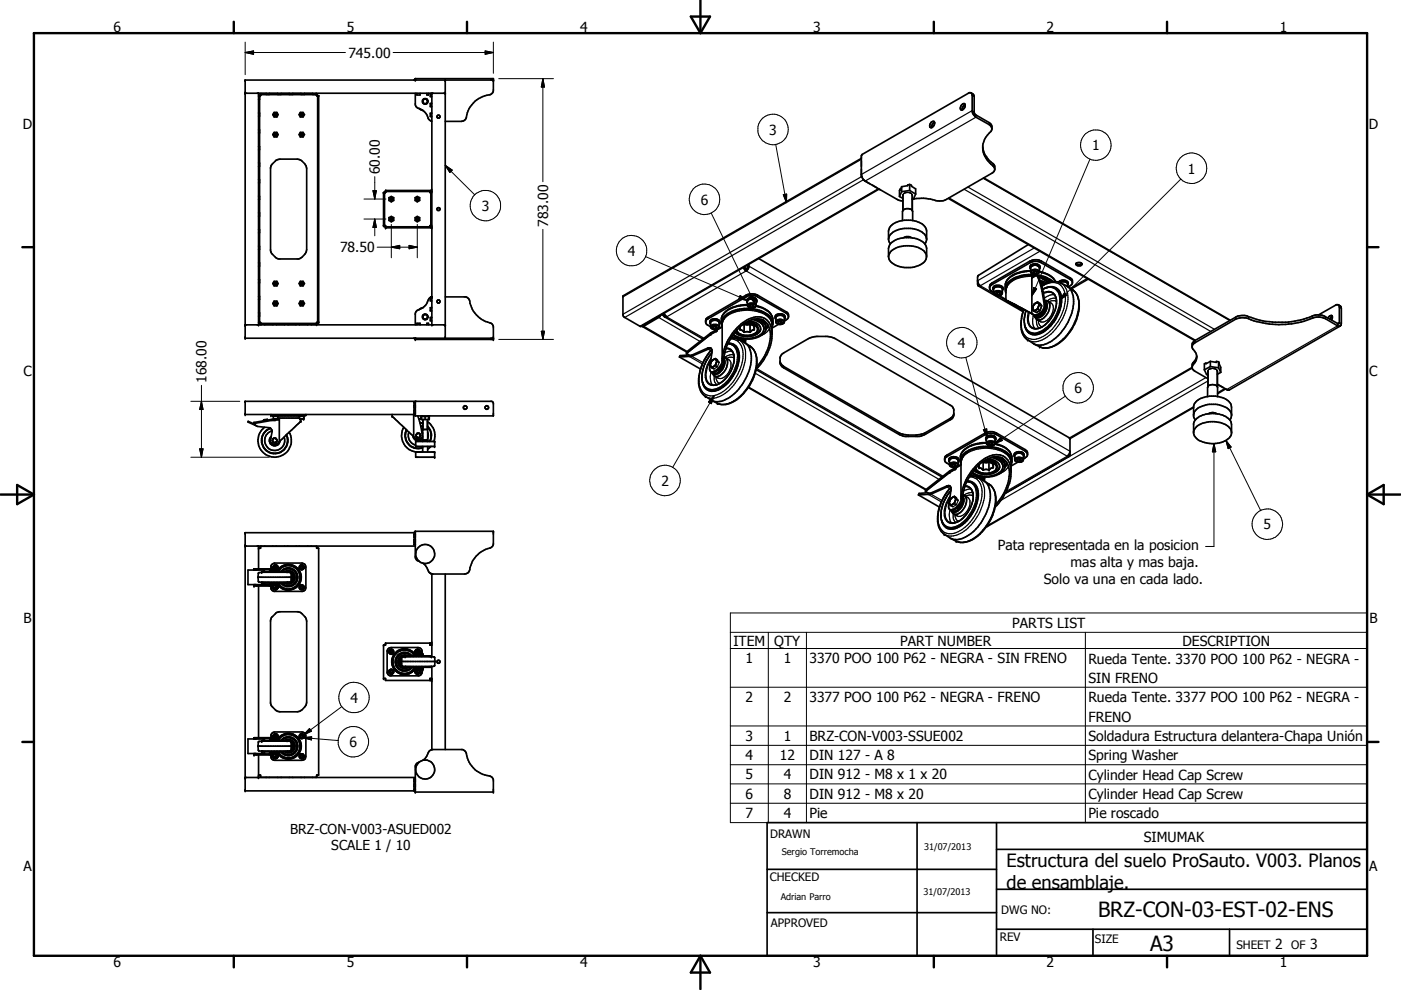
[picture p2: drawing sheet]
<svg xmlns="http://www.w3.org/2000/svg" width="297mm" height="210mm" viewBox="0 0 297 210" stroke-linecap="round" stroke-linejoin="round" font-family="sans-serif">
<defs><g id="words">
<g font-size="4.4">
<text x="232.8" y="194.5">BRZ-CON-03-EST-02-ENS</text>
<text x="243.8" y="201.7">A3</text>
</g>
<g font-size="3.9">
<text x="213.4" y="183.8">Estructura del suelo ProSauto. V003. Planos</text>
<text x="213.4" y="188.4">de ensamblaje.</text>
</g>
<g font-size="2.9">
<text x="24.1" y="6.8">6</text>
<text x="73.5" y="6.8">5</text>
<text x="123" y="6.8">4</text>
<text x="172.4" y="6.8">3</text>
<text x="221.9" y="6.8">2</text>
<text x="271.4" y="6.8">1</text>
<text x="73.9" y="12.3">745.00</text>
<text x="4.8" y="27.3">D</text>
<text x="163.1" y="28.6">3</text>
<text x="290.2" y="27.3">D</text>
<text x="231.6" y="31.9">1</text>
<text x="80.5" y="37" transform="rotate(-90 80.5 37)">60.00</text>
<text x="251.8" y="36.8">1</text>
<text x="102.1" y="44.7">3</text>
<text x="148.6" y="43.4">6</text>
<text x="72.1" y="53.5">78.50</text>
<text x="116.2" y="48.1" transform="rotate(-90 116.2 48.1)">783.00</text>
<text x="133.1" y="54.2">4</text>
<text x="203.1" y="73.8">4</text>
<text x="4.9" y="79.8">C</text>
<text x="43.8" y="81.2" transform="rotate(-90 43.8 81.2)">168.00</text>
<text x="227.8" y="83.4">6</text>
<text x="290.3" y="79.8">C</text>
<text x="140.2" y="103">2</text>
<text x="267.9" y="112.2">5</text>
<text x="211.5" y="116.7">Pata representada en la posicion</text>
<text x="221.3" y="123.8">Solo va una en cada lado.</text>
<text x="227" y="120.3">mas alta y mas baja.</text>
<text x="4.9" y="132.2">B</text>
<text x="155.5" y="136.9">ITEM</text>
<text x="164.2" y="136.9">QTY</text>
<text x="190.9" y="136.9">PART NUMBER</text>
<text x="214.6" y="133.1">PARTS LIST</text>
<text x="250.7" y="136.9">DESCRIPTION</text>
<text x="290.4" y="132.2">B</text>
<text x="158.1" y="140.7">1</text>
<text x="166.2" y="140.7">1</text>
<text x="171.6" y="140.7">3370 POO 100 P62 - NEGRA - SIN FRENO</text>
<text x="230.8" y="140.7">Rueda Tente. 3370 POO 100 P62 - NEGRA -</text>
<text x="74.3" y="149">4</text>
<text x="158.1" y="148.9">2</text>
<text x="166.2" y="148.9">2</text>
<text x="171.6" y="148.9">3377 POO 100 P62 - NEGRA - FRENO</text>
<text x="230.8" y="144.8">SIN FRENO</text>
<text x="230.8" y="148.9">Rueda Tente. 3377 POO 100 P62 - NEGRA -</text>
<text x="230.8" y="153">FRENO</text>
<text x="74.1" y="158.4">6</text>
<text x="158.1" y="161.2">4</text>
<text x="158.1" y="157.1">3</text>
<text x="165.3" y="161.2">12</text>
<text x="166.2" y="157.1">1</text>
<text x="171.6" y="157.1">BRZ-CON-V003-SSUE002</text>
<text x="171.6" y="161.2">DIN 127 - A 8</text>
<text x="230.8" y="157.2">Soldadura Estructura delantera-Chapa Unión</text>
<text x="230.8" y="161.2">Spring Washer</text>
<text x="158.1" y="165.3">5</text>
<text x="166.2" y="165.3">4</text>
<text x="171.6" y="165.3">DIN 912 - M8 x 1 x 20</text>
<text x="230.8" y="165.3">Cylinder Head Cap Screw</text>
<text x="158.1" y="169.4">6</text>
<text x="158.1" y="173.5">7</text>
<text x="166.2" y="169.4">8</text>
<text x="166.2" y="173.5">4</text>
<text x="171.6" y="169.4">DIN 912 - M8 x 20</text>
<text x="171.6" y="173.5">Pie</text>
<text x="230.8" y="169.4">Cylinder Head Cap Screw</text>
<text x="230.8" y="173.5">Pie roscado</text>
<text x="61.5" y="176.8">BRZ-CON-V003-ASUED002</text>
<text x="242.5" y="178.5">SIMUMAK</text>
<text x="4.9" y="184.6">A</text>
<text x="70.2" y="180.3">SCALE 1 / 10</text>
<text x="290.3" y="184.6">A</text>
<text x="270.3" y="201.3">2</text>
<text x="277.7" y="201.3">3</text>
<text x="24.1" y="205.1">6</text>
<text x="73.5" y="205.1">5</text>
<text x="123" y="205.1">4</text>
<text x="172.4" y="205.1">3</text>
<text x="221.9" y="205.1">2</text>
<text x="271.4" y="205.1">1</text>
</g>
<g font-size="2.5">
<text x="163.3" y="177.6">DRAWN</text>
<text x="163.2" y="186.9">CHECKED</text>
<text x="163.4" y="196.5">APPROVED</text>
<text x="212.3" y="193.8">DWG NO:</text>
<text x="212" y="199.6">REV</text>
<text x="232.2" y="199.9">SIZE</text>
<text x="262.2" y="201.3">SHEET</text>
<text x="273.8" y="201.3">OF</text>
</g>
<g font-size="1.9">
<text x="165.8" y="181.2">Sergio Torremocha</text>
<text x="196" y="180.3">31/07/2013</text>
<text x="165.5" y="190.9">Adrian Parro</text>
<text x="195.8" y="189.8">31/07/2013</text>
</g>
</g></defs>
<g fill="none" stroke="#000" stroke-width=".35">
<path d="M52 19.8h42.4M54.8 19.8v49.1M56.4 19.8v.2h.7v-.2M56.4 19.9h-1.2v.4h-.4M57.1 19.9h1.8M58.9 19.8v.2h.7v-.2M59.6 19.9h1.7M61.3 19.8v.2h.8v-.2M62.1 19.9h1.7M63.8 19.8v.2h.8v-.2M64.6 19.9h1.7M66.3 19.8v.2h.7v-.2"/>
<path d="M67 19.9h.1v.4h.5v48.1h-.5v.4h-1.1M88 16.7h16.6v2.6l-.1 .3-.4 .4a6 6 0 0 0-5.3 5.2l-.4 .4-.6 .1h-3.4M88 16.7v.3M88 19.8v2.4l.2 .4 .6 .4M88 16.7l-.2 .3M88.4 19.8v.4h.7v-.4M90.5 19.8v.4h.3v-.4M91.2 19.8v.7h.4M91.6 19.8v49.1M94.4 17v54.7M104.6 17h-52.6v54.7h52.6M205.9 19.7l.5 .4 .1 .3 .1 3.7 3.3 2 .3 .4 .1 .8"/>
<path d="M54.8 35.3h.2M54.8 34.5h.2M54.8 28.2h.2M54.8 27.5h.2M54.8 21.1h.2M54.8 20.4h.2M54.8 24.6h.2M54.8 24h.2M54.8 31.7h.2M54.8 31h.2M54.8 38.8h.2M54.8 38.1h.2"/>
<path d="M55 20.3v48.1M55.2 20.1h11.9M57.8 34.7a1.95 1.95 0 0 1 1.5-1h3.7a2.42 2.42 0 0 1 2 2l-.1 17.7-.9 1.1-.5 .4h-4.4l-.6-.2-.9-.9-.2-.6v-17.7zM58.1 23.8h.6l.3 .5-.3 .5h-.6l-.3-.5zM58.1 28.1h.6l.3 .4-.3 .5h-.6l-.3-.5zM58.1 24.2l.4-.2 .2 .3-.4 .3zM58.2 24.1h.4l-.1 .4-.3-.1zM58.4 28.3h-.2a.28 .28 0 0 0 0 .5 .28 .28 0 0 0 .5-.1l-.1-.3M58.5 28.3l.1 .4h-.3l-.1-.3h.4M63.7 23.8h.6l.3 .5-.3 .5h-.6l-.3-.5zM63.7 28.1h.6l.3 .4-.3 .5h-.6l-.3-.5zM63.8 24.1h.3v.4h-.3l-.1-.2z"/>
<path d="M63.9 28.3l-.2 .3 .1 .2h.4v-.4l-.2-.1M64 28.3h.1M64 28.3l-.3 .3 .1 .1h.4l-.1-.3M67.3 20.3v48.1M88.8 23l.9 .4M88.9 23l.8 .5M89.7 23.4a3.3 3.3 0 0 1 1.2 1.9l.7 .4M91.6 24h-.4v.7h.4M91.6 21.9h-.4v.7h.4M92.7 24.5h.1a.32 .32 0 0 1 .4 .1 .32 .32 0 0 1-.1 .4h-.3l-.1-.2zM182.6 33.6l-50.4 29.1v4.4l3.7 2.1 50.5-29.1M182.6 37l.1 .2a1.67 1.67 0 0 0 .7 1.2"/>
<path d="M183.1 38.1l.3 .3M183.4 38.4l7 4 1 .2M183.4 38.4l1 .6M185 39.2l.9 .6M191.2 39.6l-.5 .8v1.3M191.2 39.6v1M192.9 39.1l-.5 .1v.2l-1.2 .2M192.9 39.1l1.2 .9v1.1M192.9 39.1v1.3M197.4 26l.6-.3a.76 .76 0 0 1 0 .9 .76 .76 0 0 1-.9 .3v-.5zM198.2 26l-.5 .3-.2 .8M203.8 22.4l.4-.4h.3a.79 .79 0 0 1 0 .9 .79 .79 0 0 1-.8 .3z"/>
<path d="M204.6 22.2a1.04 1.04 0 0 0-.6 1.1M208.4 31.1a6 6 0 0 0 2.4 3.9l.1 .3a1.25 1.25 0 0 1-.6 1.4l-9.6 5.5a3.4 3.4 0 0 1-2.5 .3 8.6 8.6 0 0 0-4.8-.2M208.6 37.7l52.3 30.2M210.3 27.3l-.2-.5-.4-.4-2.8-1.6a1.8 1.8 0 0 1-.8-1.3v-3.4l-.2-.4-.3-.1-22.8 13.1-.2 .4 .1 4.3M210.3 27.3a1.9 1.9 0 0 1-.9 1.3 4.3 4.3 0 0 0 .7 6.2l.5 .5 .3 .5M54.8 56.4h.2M54.8 55.7h.2M54.8 49.4h.2M54.8 48.7h.2M54.8 42.3h.2M54.8 41.6h.2M54.8 45.8h.2"/>
<path d="M54.8 45.1h.2M54.8 52.9h.2M54.8 52.2h.2M54.8 60h.2M54.8 59.3h.2M58.1 59.6h.6l.3 .5-.3 .5h-.6l-.3-.5zM63.7 59.6h.6l.3 .5-.3 .5h-.6l-.3-.5zM81.5 40.8v7M81.7 40.6h9.9M81.7 48.1h9.9M82.5 41.9l.5-.2 .5 .2v.6l-.5 .3-.5-.3zM82.5 46.1l.5-.2 .5 .2v.6l-.5 .3-.5-.3z"/>
<path d="M82.7 46.4l.4-.2 .1 .3-.2 .2zM82.8 42h.2l.2 .2-.2 .3-.2-.1zM83.1 46.2h-.3l-.1 .2 .1 .3h.2M83.1 46.2l.1 .2-.1 .3M83.1 42.4l.1-.4h-.4l-.1 .2 .3 .3M88 41.9l.5-.2 .5 .2v.6l-.5 .3-.5-.3zM88 46.1l.5-.2 .5 .2v.6l-.5 .3-.5-.3zM88.3 46.2l-.1 .2 .1 .3 .4-.2-.1-.3M88.4 46.2h.2M88.7 42.4l-.1 .1M88.7 42.3v-.3h-.4v.2l.3 .3M88.7 42.3l-.1-.3-.4 .1 .1 .3h.4"/>
<path d="M88.7 42.3v.1M91.1 40.6v.2h.5M91.4 40.8v7M91.4 48.3l.2 .2M91.6 40.4h-9.9v.4h-.4v7h.4v.5h9.9M91.6 47.8h-.5v.3M91.6 40.2l-.2 .2M92.7 44.1h.1a.32 .32 0 0 1 .4 .1 .32 .32 0 0 1-.1 .4h-.3l-.1-.2zM157.6 56.7l.6 .7M157.9 56.6l.3 .5M158.2 57.1v.3M158.5 56.2v.5l-.3 .4"/>
<path d="M158.8 56l-.1 .9-.5 .5M160.9 54.8l65.8 38 .2 .2v3.5l-.3 .3-.3-.1 .6-.9M186.4 40.1l.2 .2M188.4 50.7v-1.7a2.59 2.59 0 0 1 2.3-2.1 5.3 5.3 0 0 1 5.4 1.2l.4 .9v1.7M188.4 54.4v-1.7a3 3 0 0 1 3-2.2 5 5 0 0 1 4.7 1.3l.4 .9v1.7M188.8 51.7a1.73 1.73 0 0 1 .8-2.6 6 6 0 0 1 6.1 .3 1.57 1.57 0 0 1 .4 2.3M188.9 53.3a5.7 5.7 0 0 1 7.1 .1 1.75 1.75 0 0 1-1 2.8 5.9 5.9 0 0 1-6.1-.7 1.5 1.5 0 0 1 0-2.2zM190.7 41.7l.7 .4M191.2 40.6l-.5 1.1M191.4 44.6l-.1 2.2M191.4 44.6a1.45 1.45 0 0 1 2 0M191.4 41.4v3.2"/>
<path d="M192.9 40.4l1.2 .7M192.9 40.4l-1.7 .2M193.4 44.6l.1 2.2M193.4 41.4v3.2M194.1 41.1l-.4 1-.3 .1M201.1 42.1l52.2 30.1M218 51.9l-10.6 6.5-.1 .3v1.5l.1 .4h.5l-.4-.4-.2-.7M218.5 57.5a6.1 6.1 0 0 0-5.1 2.1 2.91 2.91 0 0 0-.1 2.5M218.6 56.1l.3 .2M218.6 56.1l.2 .2M218.6 56.1l-.2 .3 .1 .7M218.7 56.5a1.12 1.12 0 0 1 1.7 .3v.8a1.11 1.11 0 0 1-1.9 .1v-1z"/>
<path d="M218.8 56.3h.1M218.8 56.3l-.4 .4M218.9 56.3a.99 .99 0 0 1 1.5 .6v.2M218.9 56.3l-.1-.1a1.14 1.14 0 0 1 1.7 .4v.2M218.9 56.3h.1M219.6 58.4a7.1 7.1 0 0 0-5.5 1.5 2.63 2.63 0 0 0-.8 1.7v2.1l3.3 2M219.6 57.4l-.3 .1v.5M219.8 58.3h.1M219.8 58.3l2.7 1.6M219.8 58.3l-1 .5v7.7l.5 .3M219.8 57.9l.1-.3-.4-.2-.4 .1-.1 .2 .3 .3M219.8 57.9l-.5 .1"/>
<path d="M219.8 57.6v.3M219.8 58.3l1 2.8 .6 3.5a1.78 1.78 0 0 1-.9 1.7l-.7 .5h-.5M219.8 58.3l-1 .6M220.2 58.5l1.6 .5 1.2 .7M220.3 57.7a5 5 0 0 1 3.5 2M220.5 59.5l1.5 .5M220.6 59.8l.9 .5M222.3 59.9l-2.2-1.3 1 2.7M223 59.7h1.2l2.1 1M223 59.7l-2.1 .9M223.3 59.7a8 8 0 0 0-9.2-.2l-.7 .7-.3 .8M224.4 59.8a1.33 1.33 0 0 1 2.1 .1l-.1 .6"/>
<path d="M224.6 59.9l.5-.3h.6l.8 .6M224.7 59.9l.5-.2 1 .2 .2 .2v.6M227.4 59.8l-.5-.6-6.1-3.5a2.39 2.39 0 0 0-2.4 0l-8.1 4.7-.5 .6M228.1 55.9l.5 .2 .6-.1 .2-.1M228.2 55.8l.4-.1h.5l.3 .3-.2 .3a.95 .95 0 0 1-1.1-.2zM229.3 55.8h.1M230.7 59.2l-3.6 2.1M52 68.9h42.4M54.8 68.4h.4v.4h.2M54.8 63.5h.2M54.8 62.8h.2M54.8 67.1h.2"/>
<path d="M54.8 66.3h.2M55.2 68.6h11.9M55.4 68.9v-.2h.7v.2M56.1 68.8h1.8M57.9 68.9v-.2h.7v.2M58.1 63.8h.6l.3 .5-.3 .6h-.6l-.3-.6zM58.2 60l.3-.1 .1 .3-.2 .2zM58.2 64.3l.3-.2 .1 .4-.2 .1zM58.2 64.1h.4l.1 .2-.1 .3h-.4l-.1-.3zM58.6 68.8h1.7M60.3 68.9v-.2h.7v.2M61 68.8h1.8"/>
<path d="M62.8 68.9v-.2h.7v.2M63.5 68.8h1.8M63.7 63.8h.6l.3 .5-.3 .6h-.6l-.3-.6zM63.7 64.2l.4-.1 .1 .5h-.4zM63.8 60l.2-.1 .2 .3-.3 .2zM63.8 64.3l.2-.2 .2 .4-.3 .1zM65.3 68.9v-.2h.7v.2M87.8 71.7l.2 .3M88 71.7v.3M88.4 68.9v-.4h.7v.4M88.8 65.7l-.4 .1-.3 .5-.1 2.6M89.7 65.2l-.9 .5"/>
<path d="M89.7 65.2l-.8 .5M90.5 68.9v-.4h.3v.4M91.2 63.1v.7h.4M91.4 63h.1M91.4 63l-.2 .1M91.5 63l-.4 .2-.3 .5a2.58 2.58 0 0 1-1.1 1.5M91.6 65.2h-.4v.7h.4M91.6 67.3h-.4v.7h.4M92.8 63.6h.3a.34 .34 0 0 1 .1 .5 .34 .34 0 0 1-.5 0 .34 .34 0 0 1 .1-.5zM94.4 62.9h4.3a1.23 1.23 0 0 1 .9 1.4 6 6 0 0 0 4.6 4.3l.4 .7v2.7h-16.6M136.2 69.2l9.4 5.4M139.8 67l-3.4 2"/>
<path d="M140 66.9l-.3 .4-3.2 1.9-.4-.1M140.8 66.4l.5 .8h-.4zM140.9 67.2l8.2 4.7M144.1 75.7l4.4 2.5M145.5 74.6l5.2-4 1.3-.7-.1 .3-1.2 .7-5.1 4zM145.6 74.9l.6 .5M146 75.3l-1.8 .1-.1 .3M146.4 75.5l-2.3 .2M148.5 78.2h.1M149.6 68.3l.3 .6 .8 .4M150.6 77.5a1.02 1.02 0 0 0 .5 1.5l.5-.1 .6-.4 .6-.6M150.7 76.9l.4-.6a.51 .51 0 0 1 .7 0 .51 .51 0 0 1 0 .7l-.1 .5"/>
<path d="M150.7 76.9l-.2 .5 .4 .6M150.7 76.9v.8l.2 .1 .4-.1M150.7 68.2a1.15 1.15 0 0 1 1.8 .3v.8a1.04 1.04 0 0 1-1.8 .1zM150.8 73.9h-.3l-3.8 1.6-.5-.1M150.8 73.9l-.7-.1-3.9 1.6M150.8 73.9l.1 .2M150.8 76.7l-.1 .2M150.9 74.1a9.6 9.6 0 0 0-2.6 8.1l.5 1.1a4.9 4.9 0 0 0 2.1 1.6M150.9 74.8l-.2 .3a8.2 8.2 0 0 0-1.7 3.6l-.2 1.1 .1 1.2M150.9 74.1l-.3 3.2M150.9 78l.5 .2M151.2 69.6h.5"/>
<path d="M151.2 69.2v.4M151.3 77.7l-.4 .3M151.4 69.1l-.3 .2 .1 .3M151.4 69.1l.5 .1 .1 .2-.3 .2M151.4 69.1l.3 .1M151.5 79.8l.8 .4M151.6 69.8l.2 .2M151.7 77.5l-.4 .2M151.7 77.5l.4 .3M151.7 76l.4 .6M151.7 76l.4 .3M151.7 76l-.6 .3-.3 .5"/>
<path d="M151.7 69.2v.4M151.7 69.1v.1M152.1 76.6l-.8 1.1M152.1 76.6l.4 .2M152.3 67.8l.3 .4-.1 .5M152.3 67.9l.1 .2M152.4 68.1a1.36 1.36 0 0 0-1.9 .2M152.4 68.1h-.1M152.4 68.1a1.14 1.14 0 0 0-1.9 0v.5l.2 .1M152.4 68.1v.1M152.4 68.1l.2 .3M152.6 77.8l-.6 .6-.8 .4-.4 .1"/>
<path d="M152.6 77.8l.2 .1M153.1 69.3l-1.1 .7M153.1 69.2l-1.2 .7M153.5 76.4v.4l-.7 1.1M153.5 76a3.1 3.1 0 0 1-1.4 3l-.8 .2-.5-.3M153.5 75.7a1.39 1.39 0 0 1 .6 2.1 2.57 2.57 0 0 1-2.4 2l-.4-.2-.2-.4a1.46 1.46 0 0 0 1.9-.7 2.33 2.33 0 0 0 .5-2.5M153.8 75.8l.7 .5M154.3 72.9a2.22 2.22 0 0 1 2.3 2.4 8 8 0 0 1-4.8 7.4 2.21 2.21 0 0 1-2.6-1M154.3 72.8a2.29 2.29 0 0 1 2.5 2.6 8.3 8.3 0 0 1-5.3 7.5 2.1 2.1 0 0 1-2.4-1.2M154.8 74.1a2.57 2.57 0 0 1 .7 3 6.3 6.3 0 0 1-3.4 4.4l-.8 .2-.7-.3M155 71.6l.1 .1M155.1 71.5l.3 .2"/>
<path d="M155.1 71.4l.7 .3M155.1 71.7l1.1 .1 1.7 .9M155.1 71.7h-.1M155.9 70.4a10.6 10.6 0 0 0-2.4 5.6M156.1 70.1l.4 .5M156.2 70l.3 .5M156.4 71.9l1.7 .2M156.5 70.5l.4 .3 .8 .3M156.8 72.1l1.1 .1M156.9 69.3v.6l.3 .1 .5 .4 .6-.1 .8 .1 .2-.3 .6-.2M157.1 72.3h.8M157.5 68.8a2.27 2.27 0 0 1 2.4 .4"/>
<path d="M157.8 68.7h.1M157.8 68.7h1.2M157.8 68.6l1.5 .1M157.9 68.5a2.72 2.72 0 0 1 2.8 1.1M157.9 68.8h1M157.9 72.7a4.4 4.4 0 0 1 1.3 4.6 11.1 11.1 0 0 1-5.6 7.5l-1.4 .4-1.3-.3M157.9 72.7l1.1 .7a3.6 3.6 0 0 1 1.5 2.9 10.2 10.2 0 0 1-6 9.3l-1.6 .2-2-.9M157.9 72.2v.1M157.9 72.3l-.3 .2M158.1 72.1v.7M158.1 72.1l-.2 .1M158.4 68.3a1.75 1.75 0 0 1 2.3 1.8 2.99 2.99 0 0 1-4.2 .5"/>
<path d="M158.4 64.7v-.8l.3-.3 .4-.2h.6l.6 .4v1.1M158.4 64.7a6.2 6.2 0 0 0-5.2 2.1 2.95 2.95 0 0 0-.1 2.5M158.4 64.7a1.11 1.11 0 0 0 1.9 .2M158.7 68.1a2.32 2.32 0 0 1 2.5 1.4 1.74 1.74 0 0 1-1.8 1.7 3.8 3.8 0 0 1-3.6-.8M159 65l.6 .1M159 64.7v.3M159.3 64.6h.3M159.3 64.6l-.4 .2 .1 .2M159.3 64.6h.4l.1 .3-.2 .2M159.4 68.7l.5 .1M159.6 67.8a2.45 2.45 0 0 1 2.4 1.8M159.6 64.6v.5"/>
<path d="M159.8 67.7a2.13 2.13 0 0 1 2.1 2.3 3.6 3.6 0 0 1-3.8 1.8l-1.5-.3-1.1-.6M159.9 69.2h.1M159.9 69.9h.1M159.9 69.2v.7M160.1 69a1.01 1.01 0 0 1 .5 1 1.01 1.01 0 0 1-.9 .9l-.8 .2h-.9M160.2 63.2l.2 .4-.1 .6M160.2 63.2l.1 .4M160.2 63.2l-.1 .1M160.2 63.5l-.1-.3a1.15 1.15 0 0 0-1.8 .7M160.2 63.5l-.1 .1M160.2 63.5l-1.1-.2a.6 .6 0 0 0-.6 .3 .6 .6 0 0 0-.1 .6M160.3 64.9a4.4 4.4 0 0 1 3.6 2.7v1.2l-.2 .5"/>
<path d="M160.3 63.6h-.1M160.3 63.6l.1 .2M160.3 78.4l39.4 22.7M160.5 67.6l1.2 .6 .5 .7 .2 .4M161.2 69.8a3.5 3.5 0 0 1-4.4 1.2l-.9-.6M161.5 67.7a3.5 3.5 0 0 1 1.8 4.1 11 11 0 0 1-2.9 6M161.5 67.7a5 5 0 0 0-4.9 1.9l-.7 .8M161.5 67.7a2 2 0 0 1 .9 2.1 2 2 0 0 1-1.5 1.6 6 6 0 0 1-5.5-.3M161.8 68l-.1-.2 .2 .3M163.7 70.9v-2.2a3.5 3.5 0 0 0-3.1-2.8 7.7 7.7 0 0 0-6.7 1.2l-.6 .7-.2 .7v8.4l-.5 .9M163.7 70.9a11.1 11.1 0 0 1-3.4 7.4M163.7 70.9a3.2 3.2 0 0 0-2.8-3.7 7.6 7.6 0 0 0-5.6 3.5 11.2 11.2 0 0 0-2.2 5.3"/>
<path d="M163.9 68.2a4.8 4.8 0 0 0-4.7-2.8 6.9 6.9 0 0 0-5.9 2l-.4 1.1M164.6 67.1a1.17 1.17 0 0 1 1.7 .3v.8a1.04 1.04 0 0 1-1.8 .1zM165.1 68.5l.4 .1M165.1 68.2v.3M165.1 68.7l-1.4 .9M165.3 68l.3 .1M165.3 68l-.4 .2 .2 .3M165.3 68l.4 .1 .2 .3-.4 .2M165.4 76.8l.8 .9 24.8 14.3 1.6 .2h1.6l1.5-.2 5.7-3.2 .6-.5 .2-.5M165.5 68.1v.5M165.8 75.1l5.9-3.4a7.2 7.2 0 0 1 3.7-.4l1.7 .5 24.7 14.3 .4 .7v1.3l-.2 .5-5.8 3.5-.8 .3-.5 .1-3.6-.1-.8-.3-24.7-14.3-.4-.7v-1.3zM166.1 66.8h.1"/>
<path d="M166.2 66.8l.1 .3M166.2 66.8l.2 .2 .1 .4M166.2 67a1.41 1.41 0 0 0-1.8 .2M166.2 67l-.1-.3a1.43 1.43 0 0 0-1.7 .2v.7h.1M166.2 67l-.1 .1M166.3 67.1h-.1M166.3 67.1l.2 .3M166.3 68a1.08 1.08 0 0 0 .6-1.8l-6.3-3.6a2.86 2.86 0 0 0-2.4 0l-8.1 4.7-.4 .3-.1 .7M166.5 67.4l-.2 .2M167.2 67l-.5-.6-6.3-3.6a2.59 2.59 0 0 0-2.2 .1l-8.3 4.8-.3 .6M207.4 60.6l9.5 5.5M209.8 61l.2 .5 .6 .5"/>
<path d="M210.5 61.3l.1 .3M210.7 61.1a1.25 1.25 0 0 1 1.8 .1v1a1.07 1.07 0 0 1-1.9-.1zM210.8 60.7l.2 .1a1.19 1.19 0 0 1 1.6 .5M210.8 60.7l.1 .1M210.8 60.7l-.3 .3v.3M210.9 60.8l.1 .1M210.9 60.8l-.4 .5M211.1 60.9l-.2-.3 .1-.1h.8a.7 .7 0 0 1 .7 .3 .7 .7 0 0 1 0 .8M211.4 62h.1M211.5 62v.5M211.7 62h-.2M211.9 62.7l1.4 .8"/>
<path d="M211.9 62.1v.3M211.9 62.4l.1-.3-.3-.2-.5 .1-.1 .3 .4 .2M211.9 62.4l-.4 .1M213.3 63.7l1.5 .7M213.7 63.9l1.1 .5M213.7 63.9l.7 .5M214.6 64.5l.4 .2M214.8 64.4l.3 .1M215.1 64.5l.6 .4M215.1 64.5l2.3 1.3M215.2 64.9l1.4 .8M215.7 64.9l2.7 1.4"/>
<path d="M216.6 65.7l.4 .2M216.6 65.7l.4 .1M216.7 65.7l.3 .3M217.1 65.6a6.3 6.3 0 0 0 .1 5.9l.5 .5 1.5 .9M217.8 66l1.7 .9M219 65.6l.2 .4M219 64.9v.7M219 64.9l.7-.7a.49 .49 0 0 1 .6 .2 .49 .49 0 0 1-.1 .6l-.2 .5M219.1 66.7l.3 .4M219.3 66.8l.2 .1M219.6 65.7l-.4 .3M219.6 65.7l-.5 .1"/>
<path d="M219.9 67.8l.7 .4M220 65.5l-.4 .2M220 64.1l-.8 .4-.2 .4M220 65.5l.5 .3M220 64.1l.4 .5M220 64.1l.5 .2 .3 .6M220.4 64.6l-.4 .8-.4 .3M220.4 64.6l.4 .3M220.5 65.8l-.8 .5-.5-.3M220.7 60.1l.7 .3M220.8 64.9l-.3 .9M220.8 60.5h.2"/>
<path d="M221.1 61.3l.6 3.5a2.22 2.22 0 0 1-1.9 2.2l-.3-.1M221.5 63.8a.93 .93 0 0 1 1.1 1.1 3.1 3.1 0 0 1-2.4 3l-.5-.3-.3-.4M221.5 63.8a1.62 1.62 0 0 1 .1 2.4 1.57 1.57 0 0 1-2.2 1 1.65 1.65 0 0 0 1.9-1 2.03 2.03 0 0 0 .2-2.4zM221.9 61a2.27 2.27 0 0 1 3.2 2.2 8.4 8.4 0 0 1-4.9 7.7 2.19 2.19 0 0 1-3-2.2l-.1-1 .4-1.9M221.9 61a2.4 2.4 0 0 1 3.1 2.7 8.4 8.4 0 0 1-4.5 7 2.23 2.23 0 0 1-3.2-1.4M221.9 61l-.8 .3M222.1 63.8l.7 .5M223.2 62.1a2.39 2.39 0 0 1 .7 2.6 6.3 6.3 0 0 1-3.8 4.9l-.7 .1-.5-.2M226.3 60.7l1.1 .7a3.5 3.5 0 0 1 1.4 2.9 9.8 9.8 0 0 1-.8 4 8.7 8.7 0 0 1-5.8 5.5l-1.2-.1-1.8-.8M226.3 60.7a3.9 3.9 0 0 1 1.2 4.2 10.6 10.6 0 0 1-5.9 8.1l-1.4 .2-1-.3M226.5 60.8l.7-.4 .2-.3v-.7l-.2-.3-6.6-3.8a2.55 2.55 0 0 0-2.2 0l-8.3 4.9a.78 .78 0 0 0-.3 .8M252.8 77.9l-26 15"/>
<path d="M253.7 75.5l-.3 .9a1.42 1.42 0 0 0-.2 2.2l2.9 1.7M255.4 78.4l.4 1 .3 .1M256.1 78.7v3.3M256.6 76.6l-.9 .5v-.1l-.3 .1v1.3M256.6 76.6l1.3 .2v-.2l.5 .1M256.6 77.7l-1.2 .7M256.6 76.6v1.1M256.6 77.7l1.8 .3M258.1 78.7v3.3M258.4 76.7l.4 1.2v1.1M258.4 76.7v1.3M258.4 78l.4 1"/>
<path d="M258.8 79l-.7 .4M279.6 66.8l3.7-2.2 .6 .1v3.9l-.2 .1-2.7-1.6a3.3 3.3 0 0 0-3.3 .2 18.5 18.5 0 0 1-12.4 0 3.5 3.5 0 0 0-3.3 0l-8.8 5-.4 .4v1.1a2.32 2.32 0 0 1 .1 3.6l-.1 .3M282.5 67.1a.4 .4 0 0 0-.4-.2 .4 .4 0 0 0-.4 .3l-.1 .2M282.5 67.1l-.2 .8M282.5 67.1l-.5 .6M283.8 64.6l.4 .3 .2 .5-.1 3.5-.2 .3-.5-.1-2.6-1.5a3.6 3.6 0 0 0-3.3 .1 18.4 18.4 0 0 1-13.5-.3h-.9l-1.1 .2-9 5.2-.4 .6M284.1 69.1l-23.5 13.6-.5-.1M53.9 89.8l-.1-.2 3.7-.7h1.7v4.7a.96 .96 0 0 1-1 .8 .96 .96 0 0 1-.9-1l.4-2M53.9 89.8l.4 .5 .3 .1 2.8 .4M54 90l-1.4-.7v.2l1.6 .7M55.8 92.1a2.77 2.77 0 0 0 2.4 4 2.77 2.77 0 0 0 2.5-3.9M55.8 92.1a2.83 2.83 0 0 0 .9 3.6"/>
<path d="M56.1 90.6a3.5 3.5 0 0 0-.8 4.8 3.5 3.5 0 0 0 4.8 1 3.5 3.5 0 0 0 1.2-4.7M56.1 89.2l.6-.1v-.2l-.7 .1-.2 .2M56.7 95.7l1 .4h1.3M56.8 91.1l-1 1M57.3 90.8l-.3 .1M57.4 90.8l-1 .5-.6 .8M57.4 90.8l.3 .6M57.4 87.9v.2h7.5v-.2M57.5 92.5a1.13 1.13 0 0 0 .2 1.9 1.13 1.13 0 0 0 1.6-.9M57.7 91.4a2.13 2.13 0 0 0-1.5 2.6 2.13 2.13 0 0 0 2.7 1.4 2.13 2.13 0 0 0 1.3-2.7M57.8 93.2l-.1 .2 .1 .2M57.8 93.6l.4 .3 .4-.2"/>
<path d="M57.8 93.2v.4M57.9 88.1v.2h1.1v-.2M57.9 93.7l.1 .2h.5l.1-.2M58 88.3v.5h.8l.1-.5M58.1 92.9l-.2 .1M58.4 88.9v.1M58.4 92.9l.2 .1M58.4 89.1l-4.5 .7M58.4 89v.1M58.4 89h.8M58.5 88.8v.1M58.6 93l-.1-.1h-.5l-.2 .3"/>
<path d="M58.6 93v.2M58.6 93.6v.1M58.6 93.2l.2 .2M58.6 93.2l.1 .1M58.7 93.4l-.1 .2M58.8 93.4l-.2 .2M58.9 88.6h4.6M59 88.2h4.5M60.7 92.2a2.78 2.78 0 0 1-1.4 3.7M63.5 88.1v.2h1M63.8 88.8v.5l-3.9 3.7a2.32 2.32 0 0 1-1.5 1.2 .88 .88 0 0 1-1-.4 .88 .88 0 0 1 0-1M64.5 88.1l-.2 .7h-.8v-.5"/>
<path d="M83.1 87.9a1.88 1.88 0 0 0 1.1 1.4l3.3 3.1M85.6 90.6a3.6 3.6 0 0 0 2.5 5.2h4.1v1.1h-4.1v-1.1M86.1 91.1a2.79 2.79 0 0 0 .5 3.1 2.79 2.79 0 0 0 3 .7 2.73 2.73 0 0 1-2.9-.7 2.73 2.73 0 0 1-.5-3M86.7 91.6a2.11 2.11 0 0 0 1.4 2.8M87.5 92.4a1.14 1.14 0 0 0 .9 1 1.14 1.14 0 0 0 1.2-.4M87.5 92.4l.2 .2M87.7 92.6a1.01 1.01 0 0 0 .9 .7 1.01 1.01 0 0 0 1-.6M87.7 88h.1M87.8 87.9l-.1 4.7M87.8 87.9l.2 .3M88 87.9h-36v-2.8h52.2l.4 .4v2.7h-16.6M88 85.9h-.2v.6h.2"/>
<path d="M88 85.3h-.2v.2h.2M88 86.9h-.2v.7h.2M88.1 85.1l-.1 3.1M88.1 93.6h4.1v1.1h-4.1zM88.2 92.2v.3M88.2 92.5l.1 .2M88.3 92l.1-.1h.5l.3 .4-.1 .2M88.3 92l-.1 .2M88.3 92l.4-.1 .3 .1 .2 .3-.1 .2M88.3 92.7l.3 .1M88.6 88.2l.5 1.7 .5 2.5a.86 .86 0 0 1-.6 .7 .86 .86 0 0 1-.9-.2l-.4-.3M88.8 88.8l.6 .1"/>
<path d="M89.1 89.7h.3M89.1 89.6l.3 .1M89.1 92.5l-.2 .3h-.5l-.1-.1M89.1 92.5l-.3 .3M89.2 90.3l.5 .2M89.4 88.3h-.2v.6M89.4 88.2v.7h1.6v-.7M89.4 89.7l.3 .1M89.4 89.7h.3M89.4 91.5l.2 .2M89.5 91.7l.1 .3M89.6 88.2v.1h1.1v-.1"/>
<path d="M89.6 93.6v-2.5h1.1v2.5M89.6 93.3h1.1M89.6 95.7l-.4 .1M89.6 94.7v1.1M89.7 88.9v2.2M90.1 88.3v.6M90.6 90.5a2.62 2.62 0 0 1 .6 2.8M90.6 90.3a2.7 2.7 0 0 1 .5 3.3M90.6 89.4a3.6 3.6 0 0 1 1.4 4.2M90.6 88.9v2.2M90.7 94.7v1.1M90.7 91.6l.1 .6-.1 .8"/>
<path d="M90.9 88.2v.7M91.4 94.7l-.7 .5M98.5 86l.5 .2v.4l-.4 .2-.3-.3v-.2zM148.9 81l.2 .7M148.9 81l.3 .7M158.7 82.2l37.6 21.6M200.3 97.5v.2a1.25 1.25 0 0 0 1 .8M201.9 98.8h.4M201.9 98.5v.3M202.1 98.3l.2 .1M202.1 98.3l-.3 .2 .1 .3M202.1 98.3l.5 .1 .1 .3-.4 .1"/>
<path d="M202.3 99.1l.2 .1M202.3 98.4v.4M202.3 98.4h.1M203 97l.3 .7M203 97.1a1.17 1.17 0 0 0-1.8 .4v.2M203 97.4l-.5-.2h-.6l-.4 .2-.2 .3v.8M203 97v.3M203 97l-.1 .1M203 97.4l.2 .3v.8a1.03 1.03 0 0 1-1 .6 1.03 1.03 0 0 1-.9-.6M203 97.2l.3 .4-.1 .4M203 97.3h-.1M203 97.3a1.49 1.49 0 0 0-1.8 .2l.1 .5"/>
<path d="M203.1 97.3l-.1 .1M203.6 97.7a3.7 3.7 0 0 1 3.4-2.8 8.4 8.4 0 0 1 6.5 1 2.49 2.49 0 0 1 1 1.8M203.7 98.6l-1.1 .6M203.7 98.5l-1.1 .6M206.5 99.6l.7 .5 1.2 .3M206.6 99.6a11.2 11.2 0 0 0-2.5 5.6M206.8 99.3l.5 .7 .5 .2M206.8 99.3l.4 .5 .6 .4M207.6 98.6v.5l.4 .2 .4 .4 .5-.2 .8 .2 .4-.4 .5-.2M208.4 98h.9M208.5 97.8a2.63 2.63 0 0 1 2.8 1 1.34 1.34 0 0 1-1.4 1.5M208.5 98h.2a1.92 1.92 0 0 1 1.7 .3l.2 .2"/>
<path d="M208.5 98h-.3M208.6 98h.2M208.8 97.8a2.39 2.39 0 0 1 2.6 1M209 98h.2M209 97.5a2.28 2.28 0 0 1 2.4 1.1 1.73 1.73 0 0 1-2.2 1.8M209.1 93.9a6.5 6.5 0 0 0-5.2 2.1 2.52 2.52 0 0 0-.3 2l.1 .5M209.2 92.9a1.16 1.16 0 0 1 1.8 .1v1.1l-.2 .2-.4 .2h-.7l-.6-.5zM209.4 97.3a2.4 2.4 0 0 1 2.5 1.5v.3M209.5 98h-.2M209.7 98h-.4M209.7 94.3h.5M209.7 93.9v.4"/>
<path d="M209.9 93.8l.3 .1M209.9 93.8l-.3 .2 .1 .3M209.9 93.8l.5 .1 .1 .2-.3 .2M210.2 93.9v.4M210.2 97l1.3 .5 .8 .5 .2 .4M210.2 93.8v.1M210.5 96.9a2.18 2.18 0 0 1 2.1 2.4 3.4 3.4 0 0 1-3.1 1.7l-1.9-.2-1.4-.7M210.6 99.1h.1M210.6 98.5h.1M210.6 98.5v.6M210.9 92.8l-.5-.3h-.6a.62 .62 0 0 0-.7 .9M210.9 92.5l.2 .3-.1 .6"/>
<path d="M210.9 92.5v.3M210.9 92.5h-.1M210.9 92.8l-.1-.2a1.13 1.13 0 0 0-1.8 .3v.2M210.9 92.8h-.1M210.9 94.1l1.3 .4a3.5 3.5 0 0 1 2.3 2.3v1.2l-.1 .6M210.9 92.8v.1M210.9 92.8l.2 .2M211.2 96.9a2.91 2.91 0 0 1 1.9 1.7M211.9 99.1a2.88 2.88 0 0 1-3.2 1.5l-1-.2-.8-.4-.4-.3M211.9 99.1a2.83 2.83 0 0 1-2.5 1.4l-1-.1M212.1 97a3.7 3.7 0 0 1 1.8 4.5 11 11 0 0 1-2.8 5.5M212.1 97a5.3 5.3 0 0 0-5.2 2.2l-.3 .4"/>
<path d="M212.1 97a1.98 1.98 0 0 1 1 2 1.98 1.98 0 0 1-1.6 1.6 6.5 6.5 0 0 1-3.8 .4l-1.7-.7M212.4 97.1l.2 .2M212.6 98.6v.2M215.2 96.4a1.12 1.12 0 0 1 1.8 .2v.9a1.05 1.05 0 0 1-1.9 0zM215.7 97.7l.5 .1M215.7 97.4v.3M215.8 98l-1.4 .8M215.9 97.2l-.3 .3 .1 .2M215.9 97.2l.5 .1 .1 .3-.3 .2M215.9 97.2l.3 .1M216.2 97.3v.5M216.2 97.3h.1"/>
<path d="M216.8 96h.1M216.8 96l.3 .4v.2M216.8 96l.2 .3M216.9 96.2a.99 .99 0 0 0-1.6-.2l-.2 .1-.1 .5M216.9 96.2a1.49 1.49 0 0 0-1.9 .2l.1 .5M216.9 96.2l-.1 .1M217 96.3l.1 .3-.1 .3M217 96.3h-.2M217 97.3a1.05 1.05 0 0 0 .8-.8 1.05 1.05 0 0 0-.3-1l-6.2-3.7-.7-.2-.8-.1-.9 .3-8.1 4.7a.9 .9 0 0 0-.5 1M217.8 96.2l-.4-.5-6.1-3.5a2.6 2.6 0 0 0-2.4 0l-8.1 4.6-.4 .3-.1 .4M226.7 96.7l-13.5 7.9M253.1 86.4l-43.9 25.2"/>
<path d="M253.1 87.9a2.91 2.91 0 0 1 2.6-2 6 6 0 0 1 4.5 .6l.6 .7 .3 .7M253.1 91.5a2.76 2.76 0 0 1 2-1.8 5.5 5.5 0 0 1 5.8 1.2l.2 .8M253.4 89l-.3-.7v-2.2a3.8 3.8 0 0 1 3.4-2.1 4.7 4.7 0 0 1 4.4 1.6l.2 .7v1.8l-.4 .9M253.8 88.7a5.9 5.9 0 0 1 6.6 0l.6 .8 .1 2.4a3.3 3.3 0 0 1-3.3 2.1 5.4 5.4 0 0 1-4.2-1.2l-.5-.9v-2.1l.1-.5zM256 84.1v-1.9a1.2 1.2 0 0 1 1.7-.5l.4 .3v2.1M258.1 81.4l2 1.2M258.4 81.7l1 .5M259.8 82.5l-1.7 1M259.9 82.5l.2 .1M52 115.8h36M54.8 115.8v4.8M54.8 116.2h.4v-.4h11.9v.4h.5v48.1h-.5v.5h-11.9v-.5h-.4"/>
<path d="M55.4 115.8h.1M56.1 115.8h.1M57.9 115.8h.1M58.2 119.8l-.3 .5M58.2 119.8l.6 .2 .1 .4M58.6 115.8h.1M60.3 115.8h.1M61 115.8h.1M62.8 115.8h.1M63.5 115.8h.1M65.3 115.8h.1M66 115.8h.1"/>
<path d="M88 112.9h-36v54.8h36M88 112.6h16.6v2.8l-.3 .5-.3 .3a5.8 5.8 0 0 0-4.5 5l-.3 .3-.7 .2h-6.9M88 112.6v5.6l.3 .5 .5 .3M88 113.2h-.2v.7h.2M88 114.3h-.2v.7h.2M88 115.3h-.2v.2h.2M88 112.6l-.2 .3M88.8 119h.1M89.7 119.4l.5 .4 .7 1.5 .3 .2M194.7 104.9l4.5 2.5M196.2 103.9l5.1-4 1.3-.8-.1 .4-1.1 .6-5.1 4zM196.3 104.1l.5 .5"/>
<path d="M196.7 104.5l-1.8 .1-.2 .3M196.8 104.6h.5l3.9-1.6 .3 .1 .1 .4-.4 3.1M197.1 104.7l-2.4 .2M201.2 106.7a1.14 1.14 0 0 0 .1 1.3l.6 .1 .7-.4 .6-.7M201.3 106.8l.3 .3 .4-.2M201.3 106.8l.3 .4M201.5 103.1l-.5 .1-3.4 1.5-.3 .1-.5-.2M201.5 106l-.3 .7 .1 .1M201.6 103.3a9.5 9.5 0 0 0-2.6 8.5l1 1.3 1.6 1.1M201.6 104.1l-.8 .9-.9 2-.4 2 .1 1.2M201.6 107.2l.5 .2M201.8 105.6l-.3 .4"/>
<path d="M202 105.5l-.2 .1M202 105.5a1.28 1.28 0 0 0-.7 1.3M202 106.9l-.4 .3M202.2 109l.7 .4M202.3 105.2l-.3 .3M202.3 105.4l.2 .1M202.3 106.8l.5 .2M202.3 106.8l-.3 .1M202.3 105.2l.1 .2M202.3 105.2l.5 .3M202.3 105.4l-.3 .1M202.4 106.5l-.1 .3"/>
<path d="M202.4 105.4l.1 .1M202.5 106.3l-.5 .6M202.5 105.5l.2 .3M202.5 105.5v.8M202.7 105.8l-.2 .5M202.7 105.8l.5 .3M203.2 107l.6-.9a10.8 10.8 0 0 1 6-9.4 3.1 3.1 0 0 1 4.5 2.5 10.7 10.7 0 0 1-3.3 8.3M203.2 107l.3 .1M203.5 107.1l-.5 .6-.9 .5h-.3l-.4-.2M204.1 105.6v.5l-.6 1M204.1 105.2v1.1a2.68 2.68 0 0 1-2.1 2.2l-.5-.4M204.1 105.2a2.49 2.49 0 0 1-1 3.1l-.6 .3-.7-.2 .4 .6"/>
<path d="M204.2 104.9a1.44 1.44 0 0 1 .6 2.1 3.4 3.4 0 0 1-1.9 2.1l-.7-.1M204.4 105.1l.8 .4M205 102a2.51 2.51 0 0 1 2.4 3.1 8.7 8.7 0 0 1-4.5 6.8 2.18 2.18 0 0 1-3.3-1.7M205 102.1a2.27 2.27 0 0 1 2.3 2.4 8.1 8.1 0 0 1-4.8 7.5 2.25 2.25 0 0 1-2.9-1.8M205.5 103.4a2.57 2.57 0 0 1 .7 2.9 6.3 6.3 0 0 1-3.5 4.4l-1 .2-.5-.2M205.6 100.9h.9M205.7 100.8l.1 .1M205.7 100.8l.4 .1M205.8 100.7l1.4 .5 1.4 .7M207 101.1l1.7 .3M207.4 101.3l1.2 .1M207.8 101.5l.8 .1"/>
<path d="M207.8 100.2l.6 .2M207.8 100.2l.9 .2M208.4 100.4h.3M208.6 101.9a4.4 4.4 0 0 1 2.4 5.6 10.3 10.3 0 0 1-5.6 7.3 3.7 3.7 0 0 1-2.7 0l-1.1-.6M208.6 101.9a3.9 3.9 0 0 1 1.4 3.8 10.7 10.7 0 0 1-6.1 8.5l-1 .2-1.3-.2M208.6 101.4v.2M208.6 101.6l-.3 .2M208.7 101.4h-.1M208.7 101.4v.6M209.9 100.3l-1.2 .1M214.4 100.1v-2a3.5 3.5 0 0 0-3.1-3 7.5 7.5 0 0 0-6.7 1.2 2.63 2.63 0 0 0-.9 1.8v7.8M53.8 120.9v-.3h5.4a2.63 2.63 0 0 1 4.3 .6 2.63 2.63 0 0 1-2 3.8l-1.4-.2-.9-.6h-5.4v-.2"/>
<path d="M53.8 120.8h5.5M53.9 120.6v.3M53.9 124v.2M54.3 120.6v.2M54.3 124v.2M54.7 122.4l.1-.9 .7-.2 6.1 .1 .2 1M54.7 122.4l.1 1h.7h6l.2-.1 .1-.9M54.7 122.4h7.1M54.8 124.2v32.2M55.5 123.4l.1 .2 5.4-.1M56 121.2v-.3h-3.4v3.1h6.7M56 123.6v.4"/>
<path d="M57.1 123.6l.1 .2M57.2 123.8v.2M57.2 121h2M57.2 123.8h2M57.2 121l-.1 .2M57.3 120.6v.2M57.3 124v.2M57.4 120.6l.1-.7 .7-.5h5.8l.7 .3 .2 .6v4.2l-.3 .7-.4 .2h-6.1l-.6-.5-.1-.7M57.5 120.8v.1M57.5 124h.1M57.6 130.9l.2-.2a2.02 2.02 0 0 1 1.3-1h4.1l.8 .4 .9 1.2 .1 17.6a2.52 2.52 0 0 1-2 2h-3.7a2.25 2.25 0 0 1-1.7-1.2l-.2-.6v-17.6zM57.7 124.2v.5h1.1v-.5v.1"/>
<path d="M57.8 120.8v.1M57.8 124h.1M58 120.3a.5 .5 0 0 1 .5-.5 .5 .5 0 0 1 .4 .6M58 120.8h.1M58 124.7v.1M58 124.8h.5M58 120.3v.3M58 124.2v.5M58 124.9l.2 .1M58.1 124.9l.1 .1M58.2 120.3l.1-.2h.2l.1 .2M58.2 125h.3"/>
<path d="M58.5 120.3v.3M58.5 120.8h.1M58.5 124.2v.6M58.7 120.8v.1M58.7 124h.1M58.8 124l.1 .6M58.9 120.4l-.1 .2v-.3h-1.1v.3M58.9 124.5v.1M58.9 120.4h.1M58.9 124.6h.1M58.9 124.6l-.4 .4M58.9 120.4l-.1 .4"/>
<path d="M59.1 120.6a2.73 2.73 0 0 1 3.9-.2 2.73 2.73 0 0 1 0 4 2.73 2.73 0 0 1-3.9-.2M59.1 124h.1M59.2 120.8l-.1 .1M59.2 120.9v.1M59.2 120.9h-2v.1M59.2 121l.1 .2M59.3 120.8a2.47 2.47 0 0 1 3.5-.2 2.47 2.47 0 0 1 0 3.6 2.47 2.47 0 0 1-3.6-.2v-.2M59.3 120.8l-.1 .1M59.3 123.6l-.1 .2M59.5 121.2a2.02 2.02 0 0 1 3-.3 2.02 2.02 0 0 1 0 3 2.02 2.02 0 0 1-3-.3M59.8 121.2a1.78 1.78 0 0 1 2.9 .3 1.78 1.78 0 0 1-1.2 2.6h-1l-.7-.5M60.4 121.2a1.43 1.43 0 0 1 2.2 1.2 1.43 1.43 0 0 1-2.2 1.2"/>
<path d="M61 121.3h.1M61 123.4v.1M61 121.3l-5.4-.1-.1 .1M61 121.3l.2-.1a.99 .99 0 0 1 1 .8M61 123.5h.4M61 121.3h.2a1.08 1.08 0 0 1 1 .7M61.8 121.9l.1 .1-.1 .9M62.2 122a1.15 1.15 0 0 1-.8 1.5M62.2 122l.1 .2M62.3 122.4l-.1 .4a1.18 1.18 0 0 1-1.2 .7M63.8 125h.3M63.8 124.3l.4 .2-.1 .2h-.3l-.1-.2z"/>
<path d="M63.8 120.1l.4 .2-.1 .2h-.3l-.1-.2zM64.4 124.5l-.3 .5M64.4 120.2l.1 .2M64.4 124.4l.1 .2M64.4 124.4a.47 .47 0 0 0-.6-.3 .47 .47 0 0 0-.2 .7l.2 .2M64.4 120.4h.1M64.4 124.6h.1M64.4 120.2a.47 .47 0 0 0-.6-.3 .47 .47 0 0 0-.2 .7l.5 .1 .3-.4M64.5 120.2a.52 .52 0 0 0-.8-.4 .53 .53 0 0 0 0 .9 .53 .53 0 0 0 .8-.3M64.5 124.4a.52 .52 0 0 0-.8-.3l-.2 .6 .3 .3M64.5 124.6l-.4 .4M82.8 138h.3v.3l-.1 .1-.2-.1z"/>
<path d="M83 137.7h.1M83.1 137.7a.49 .49 0 0 1 .4 .5 .49 .49 0 0 1-.6 .4l-.4-.3a.52 .52 0 0 1 .4-.6 .49 .49 0 0 1 .5 .4 .49 .49 0 0 1-.2 .5M83.1 137.7a.52 .52 0 0 0-.7 .5 .52 .52 0 0 0 .7 .4M83.1 137.7v.1M85.2 139.9l-.2 .1 .2 .8M85.3 139.3l-.2 1M85.3 139.3l-.5 .4-.1 .8M85.4 139.3h6.6l.2 1M85.4 139.3h-.1M85.9 139.1h5.5v.1M85.9 139.1v.1M85.9 139.1a1.17 1.17 0 0 0-1.2 1.4"/>
<path d="M85.9 139.2l-.5 .1M86.5 139.1a1.44 1.44 0 0 0-2.1 1.2 1.44 1.44 0 0 0 2.2 1.2M87.1 139.1a1.81 1.81 0 0 0-2.6 0 1.81 1.81 0 0 0 .1 2.6 1.81 1.81 0 0 0 2.6-.2M87.3 139.1a2 2 0 0 0-2.9-.2 2 2 0 0 0 .1 3 2 2 0 0 0 2.9-.4M87.7 138.7h1.9v-.2h-1.9a2.66 2.66 0 0 0-3.8-.1 2.66 2.66 0 0 0 0 3.8 2.66 2.66 0 0 0 3.8-.1h1.9v-.2h-1.9M87.7 138.7h2v.2M87.7 138.9h2M87.7 138.7v.2M87.7 138.9l-.1 .2M87.7 138.7a2.48 2.48 0 0 0-3.6-.2 2.48 2.48 0 0 0 0 3.6 2.48 2.48 0 0 0 3.6-.2M87.7 138.7h.1M87.8 138.5a2.73 2.73 0 0 0-3.9-.2 2.73 2.73 0 0 0 0 4 2.73 2.73 0 0 0 3.9-.2"/>
<path d="M88.3 138.7h.1M88.3 138.1l.2-.1 .2 .1M88.4 138.1v.4M88.4 138.5h.2M88.4 138.5h-.1M88.6 137.7h.1M88.6 137.7a.62 .62 0 0 0-.6 .3 .62 .62 0 0 0 .1 .7M88.6 137.7v.1M88.6 137.7l.3 .2 .1 .2M88.9 138.5v-.5a.45 .45 0 0 0-.6-.2 .45 .45 0 0 0-.1 .7v-.4h1v.4M88.9 138.5h-.1M88.9 138.5h.1"/>
<path d="M89.1 138.7h.1M89.5 138.5a.99 .99 0 0 0-.5-1.1l-6.1-.1-.5 .2-.3 .5v4.7l.3 .4 .3 .2h6.1l.6-.5 .1-.7M89.5 138.7h.1M89.7 138.9l.1 .2M91.1 136.4v.4h.5M91.1 136.6h.5M91.2 121.5l.4 .2M91.2 121.5l.2 .1M91.5 121.7h.1M91.6 121.7v17.5M91.6 136.4h-9.9v.4h-.4v7h.4v.5h9.9M91.6 136.1l-.2 .3"/>
<path d="M94.4 121.7v37.2M53.8 156.7v-.3h5.4a2.64 2.64 0 0 1 3.8-.1 2.64 2.64 0 0 1 0 3.8 2.64 2.64 0 0 1-3.8-.1h-5.4v-.2M53.8 156.6h5.5M53.8 159.9h5.5M53.9 156.4v.3M53.9 159.8v.2M54.3 156.4v.2M54.3 159.9v.1M54.7 158.2l.1-.9 .1-.1 6.1-.1a1.04 1.04 0 0 1 1.1 .4 1.04 1.04 0 0 1 .1 1.1M54.7 158.2h7.1M54.7 158.2l.2 1 .6 .1 6.1-.1 .2-1M55.5 159.3v.1l5.5-.1"/>
<path d="M56 157v-.3h-3.4v3.1h3.4v-.4M57.1 159.4l.1 .2M57.2 156.8h2M57.2 159.6h2M57.2 159.6v.2h2M57.2 156.8l-.1 .2M57.3 156.4v.2M57.3 159.9v.1M57.4 156.4l.1-.7 .4-.4 .3-.1h5.8l.7 .3 .2 .5v4.4l-.3 .6-.6 .2h-5.8l-.5-.2-.2-.3-.1-.7M57.5 156.6h.1M57.5 159.8v.1M57.7 156.4v-.3h1.1v.3"/>
<path d="M57.8 156.6h.1M57.8 159.8h.9M57.9 156.1a.53 .53 0 0 1 .6-.5 .53 .53 0 0 1 .4 .6M58 159.8v.1M58 156.1a.47 .47 0 0 1 .5-.4 .47 .47 0 0 1 .4 .5M58 156.1v.3M58.2 156.1l.1-.2h.2l.1 .2M58.5 156.1v.3M58.5 159.8v.1M58.7 156.6h.1M58.8 159.9l.1 .5M58.9 156.2h.1"/>
<path d="M58.9 156.2l-.1 .2M58.9 156.2l-.1 .4M59.1 156.4a2.73 2.73 0 0 1 3.9-.2 2.73 2.73 0 0 1 0 4 2.73 2.73 0 0 1-3.9-.2M59.1 159.8l.1 .1M59.2 156.6h-.1M59.2 156.6v.2M59.2 159.6v.2M59.2 156.6h-2v.2M59.2 156.8l.1 .2M59.2 156.6a2.47 2.47 0 0 1 3.6-.2 2.47 2.47 0 0 1 0 3.6 2.47 2.47 0 0 1-3.5-.1M59.2 159.8l.1 .1M59.3 159.4l-.1 .2"/>
<path d="M59.5 157a2.02 2.02 0 0 1 3-.3 2.02 2.02 0 0 1 0 3 2.02 2.02 0 0 1-3-.3M59.8 157a1.78 1.78 0 0 1 2.6-.1 1.78 1.78 0 0 1 0 2.6 1.78 1.78 0 0 1-2.6-.1M60.4 157a1.42 1.42 0 0 1 2.2 1.2 1.42 1.42 0 0 1-2.2 1.2M61 157.1h.1M61 159.3h.1M61 157.1h.4M61.4 157.1l-5.8-.1-.1 .1M61.4 157.1l.2 .1M61.4 157.1a1.19 1.19 0 0 1 .8 1.5M61.6 157.2l.2 1M61.8 157.7l.1 .2-.1 .8M61.8 159.1l-.6 .2"/>
<path d="M62.2 158.6l-.1 .2a1.09 1.09 0 0 1-1.1 .5M62.2 158.6l-.3 .4M63.8 155.9h.3l.1 .2-.1 .2h-.3l-.1-.2zM64.2 159.9a.51 .51 0 0 0-.7 .2 .51 .51 0 0 0 .3 .7h.4l.3-.4M64.3 160l.1 .2M64.4 156l.1 .2M64.4 156l-.2-.3h-.4l-.3 .4 .3 .4h.4l.2-.4M64.4 156.2h.1M64.5 156a.52 .52 0 0 0-.8-.3h-.1a.52 .52 0 0 0 .1 .9 .52 .52 0 0 0 .8-.4M82.5 142.7a.52 .52 0 0 1 .4-.8h.1a.52 .52 0 0 1 .4 .8M82.5 142.7l.3 .2M82.5 142.7l.4 .2"/>
<path d="M82.5 142.7v-.3a.45 .45 0 0 1 .6-.4l.3 .2v.5M82.8 142.2h.3l.1 .3-.1 .2-.4-.3zM82.8 142.9l.1 .1M82.8 142.9h.1M82.9 142.9v.1M83.1 142.9l-.2 .1M83.4 142.7l-.4 .2M83.4 142.7l-.2 .2h-.3M84.7 140.5l.3 .6 .6 .3M85.1 140.3l.2 1h.6h6.1l.2-1M85.1 140.3h7.1M85.6 141.4h.4"/>
<path d="M85.6 141.4h.3M85.9 141.3v.1M87.6 141.5l.1 .2M87.7 141.7v.1h2v-.1M87.7 141.7h2M87.7 141.8v.1M87.8 141.8l-.1 .1M88.1 141.9l-.1 .6 .1 .3 .4 .1M88.2 142.2l-.2 .3 .2 .3M88.2 142.1v.5h1v-.5M88.2 142.8l.3 .2M88.3 141.8v.1"/>
<path d="M88.3 142.6h.1M88.4 141.9h.1M88.4 142.6h.1M88.4 142.7h.6M88.4 142.1v.6M88.5 142.9v.1M88.5 143h.1M88.6 142.9v.1M88.7 142.9l-.1 .1M88.9 142.7l-.2 .1M88.9 142.5l.1 .2M88.9 142.1v.4"/>
<path d="M88.9 142.5v.1M88.9 142.7l-.4 .2M89 141.9h.1M89.1 141.8v.1M89.5 141.8v.1M89.8 141.5l-.1 .2M91.1 144.1h.5M91.4 144.3l.2 .2M91.4 141.3v.2l-5.5-.1M91.6 159l6.4-.1a1.3 1.3 0 0 1 1 1.4 5.7 5.7 0 0 0 5.1 4.3l.2 .2 .3 .6v2.5h-16.6M91.6 141.3v17.7M91.6 143.8h-.5v.5"/>
<path d="M91.6 159l-.5 .2-.3 .5a2.39 2.39 0 0 1-1.1 1.5M52 164.8h36M54.8 160v4.8M56.4 164.8h.1M57.1 164.8h.1M57.7 160v.5h1.1M58 160v.5M58 160.5h.1M58.5 160.5h.1M58.5 160v.7h-.5v-.2M58.8 160.5h-.1M58.9 160.4l-.1-.4v.5"/>
<path d="M58.9 164.8h.1M58.9 160.4h.1M58.9 160.4l-.4 .4-.4-.1M58.9 160.4a.51 .51 0 0 1-.4 .4 .51 .51 0 0 1-.5-.1M59.6 164.8h.1M61.3 164.8h.1M62.1 164.8h.1M63.8 164.8h.1M63.8 160.1h.3l.1 .2-.1 .2h-.3l-.1-.2zM64.4 160.2l.1 .2M64.4 160.4h.1M64.5 160.2l-.2-.2-.5-.1-.3 .5 .3 .4 .4-.1 .2-.3"/>
<path d="M64.6 164.8h.1M66.3 164.8h.1M67 164.8h.1M87.8 167.7l.2 .2M88 165.1h-.2v.7h.2M88 166.2h-.2v.7h.2M88 167.3h-.2v.1h.2M88.8 161.6l-.5 .3-.3 .5v5.5M88.8 161.6h.1M162.6 174.4h127.3v28.2h-127.3zM194.4 174.4v28.2M211.3 174.4v28.2"/>
<path d="M162.6 193.5h48.7M162.6 184.3h48.7M211.3 197h78.6M211.3 188.6h78.6M211.3 180.1h78.6M231.7 197v5.6M260.7 197v5.6"/>
<circle cx="64" cy="24.3" r=".27"/>
<circle cx="90.1" cy="21.5" r=".49"/>
<circle cx="90.1" cy="21.5" r=".59"/>
<circle cx="88.5" cy="46.5" r=".25"/>
<circle cx="58.4" cy="60.1" r=".28"/>
<circle cx="63.9" cy="60.1" r=".27"/>
<circle cx="90.1" cy="67.2" r=".59"/>
<circle cx="90.1" cy="67.2" r=".5"/>
<circle cx="103.2" cy="86.4" r=".38"/>
<circle cx="90.1" cy="117.5" r="2.01"/>
<circle cx="93" cy="140.3" r=".33"/>
<circle cx="90.2" cy="163.1" r="2.02"/>
</g>
<g fill="#000">
<circle cx="52" cy="19.8" r=".18"/>
<circle cx="52" cy="17" r=".18"/>
<circle cx="54.8" cy="19.8" r=".18"/>
<circle cx="67.1" cy="19.9" r=".18"/>
<circle cx="88" cy="16.7" r=".18"/>
<circle cx="88" cy="17" r=".18"/>
<circle cx="91.6" cy="19.8" r=".18"/>
<circle cx="94.4" cy="17" r=".18"/>
<circle cx="94.4" cy="19.8" r=".18"/>
<circle cx="104.6" cy="17" r=".18"/>
<circle cx="104.6" cy="16.7" r=".18"/>
<circle cx="55" cy="20.3" r=".18"/>
<circle cx="55.2" cy="20.1" r=".18"/>
<circle cx="67.1" cy="20.1" r=".18"/>
<circle cx="67.3" cy="20.3" r=".18"/>
<circle cx="81.3" cy="47.8" r=".18"/>
<circle cx="81.3" cy="40.8" r=".18"/>
<circle cx="81.5" cy="47.8" r=".18"/>
<circle cx="81.5" cy="40.8" r=".18"/>
<circle cx="81.7" cy="40.4" r=".18"/>
<circle cx="81.7" cy="40.6" r=".18"/>
<circle cx="81.7" cy="48.1" r=".18"/>
<circle cx="81.7" cy="48.3" r=".18"/>
<circle cx="91.1" cy="40.6" r=".18"/>
<circle cx="91.4" cy="47.8" r=".18"/>
<circle cx="91.4" cy="40.8" r=".18"/>
<circle cx="219.3" cy="57.5" r=".18"/>
<circle cx="219.8" cy="58.3" r=".18"/>
<circle cx="224.9" cy="60" r=".18"/>
<circle cx="52" cy="68.9" r=".18"/>
<circle cx="52" cy="71.7" r=".18"/>
<circle cx="54.8" cy="68.9" r=".18"/>
<circle cx="55" cy="68.4" r=".18"/>
<circle cx="55.2" cy="68.6" r=".18"/>
<circle cx="67.1" cy="68.8" r=".18"/>
<circle cx="67.1" cy="68.6" r=".18"/>
<circle cx="67.3" cy="68.4" r=".18"/>
<circle cx="67.6" cy="68.4" r=".18"/>
<circle cx="88" cy="71.7" r=".18"/>
<circle cx="88" cy="72" r=".18"/>
<circle cx="91.5" cy="62.9" r=".18"/>
<circle cx="91.6" cy="68.9" r=".18"/>
<circle cx="91.6" cy="62.9" r=".18"/>
<circle cx="94.4" cy="71.7" r=".18"/>
<circle cx="94.4" cy="68.9" r=".18"/>
<circle cx="104.6" cy="72" r=".18"/>
<circle cx="104.6" cy="71.7" r=".18"/>
<circle cx="145.6" cy="74.9" r=".18"/>
<circle cx="150.7" cy="70.9" r=".18"/>
<circle cx="152" cy="69.9" r=".18"/>
<circle cx="156.5" cy="72" r=".18"/>
<circle cx="156.9" cy="69.3" r=".18"/>
<circle cx="159" cy="73.4" r=".18"/>
<circle cx="213.7" cy="63.8" r=".18"/>
<circle cx="217.9" cy="72.1" r=".18"/>
<circle cx="220.4" cy="73.5" r=".18"/>
<circle cx="227.4" cy="61.4" r=".18"/>
<circle cx="52" cy="87.9" r=".18"/>
<circle cx="52" cy="85.1" r=".18"/>
<circle cx="53.8" cy="89.6" r=".18"/>
<circle cx="57.4" cy="88.1" r=".18"/>
<circle cx="63.5" cy="88.3" r=".18"/>
<circle cx="63.6" cy="88.8" r=".18"/>
<circle cx="63.8" cy="89.3" r=".18"/>
<circle cx="64.3" cy="88.8" r=".18"/>
<circle cx="64.4" cy="88.8" r=".18"/>
<circle cx="64.5" cy="88.3" r=".18"/>
<circle cx="83.1" cy="88.3" r=".18"/>
<circle cx="89.6" cy="93.3" r=".18"/>
<circle cx="89.6" cy="91.1" r=".18"/>
<circle cx="90.9" cy="88.3" r=".18"/>
<circle cx="92.2" cy="93.6" r=".18"/>
<circle cx="92.2" cy="94.7" r=".18"/>
<circle cx="92.2" cy="95.8" r=".18"/>
<circle cx="92.2" cy="96.9" r=".18"/>
<circle cx="149.6" cy="84" r=".18"/>
<circle cx="152.1" cy="85.5" r=".18"/>
<circle cx="202.6" cy="99.1" r=".18"/>
<circle cx="207.6" cy="99.1" r=".18"/>
<circle cx="209.7" cy="99.7" r=".18"/>
<circle cx="52" cy="115.8" r=".18"/>
<circle cx="52" cy="112.9" r=".18"/>
<circle cx="54.8" cy="116.2" r=".18"/>
<circle cx="54.8" cy="115.8" r=".18"/>
<circle cx="88" cy="112.6" r=".18"/>
<circle cx="104.6" cy="112.6" r=".18"/>
<circle cx="196.3" cy="104.1" r=".18"/>
<circle cx="200.2" cy="113.3" r=".18"/>
<circle cx="201.4" cy="100.1" r=".18"/>
<circle cx="202.7" cy="114.8" r=".18"/>
<circle cx="207.2" cy="101.2" r=".18"/>
<circle cx="209.7" cy="102.7" r=".18"/>
<circle cx="53.8" cy="120.6" r=".18"/>
<circle cx="53.8" cy="124.2" r=".18"/>
<circle cx="53.9" cy="124.2" r=".18"/>
<circle cx="53.9" cy="120.6" r=".18"/>
<circle cx="55.5" cy="123.4" r=".18"/>
<circle cx="55.5" cy="121.3" r=".18"/>
<circle cx="55.6" cy="121.2" r=".18"/>
<circle cx="55.6" cy="123.6" r=".18"/>
<circle cx="57.5" cy="120.6" r=".18"/>
<circle cx="57.5" cy="124.2" r=".18"/>
<circle cx="57.8" cy="120.8" r=".18"/>
<circle cx="57.8" cy="124" r=".18"/>
<circle cx="57.8" cy="120.3" r=".18"/>
<circle cx="58" cy="124" r=".18"/>
<circle cx="58" cy="124.9" r=".18"/>
<circle cx="58" cy="124.8" r=".18"/>
<circle cx="58.5" cy="124.9" r=".18"/>
<circle cx="58.5" cy="124.8" r=".18"/>
<circle cx="58.5" cy="124" r=".18"/>
<circle cx="58.7" cy="124.7" r=".18"/>
<circle cx="58.8" cy="124.7" r=".18"/>
<circle cx="59.2" cy="120.9" r=".18"/>
<circle cx="59.2" cy="121" r=".18"/>
<circle cx="59.2" cy="123.8" r=".18"/>
<circle cx="59.2" cy="124" r=".18"/>
<circle cx="60.9" cy="121.2" r=".18"/>
<circle cx="60.9" cy="123.6" r=".18"/>
<circle cx="61.8" cy="122.4" r=".18"/>
<circle cx="61.9" cy="122.7" r=".18"/>
<circle cx="61.9" cy="122.1" r=".18"/>
<circle cx="81.3" cy="136.8" r=".18"/>
<circle cx="81.7" cy="136.4" r=".18"/>
<circle cx="85" cy="140" r=".18"/>
<circle cx="85.9" cy="139.2" r=".18"/>
<circle cx="88.2" cy="138.1" r=".18"/>
<circle cx="89.6" cy="138.5" r=".18"/>
<circle cx="89.6" cy="138.7" r=".18"/>
<circle cx="89.7" cy="138.7" r=".18"/>
<circle cx="89.7" cy="138.9" r=".18"/>
<circle cx="91.1" cy="136.4" r=".18"/>
<circle cx="91.5" cy="139.2" r=".18"/>
<circle cx="53.8" cy="156.4" r=".18"/>
<circle cx="53.9" cy="156.4" r=".18"/>
<circle cx="55.5" cy="157.1" r=".18"/>
<circle cx="55.5" cy="159.3" r=".18"/>
<circle cx="55.6" cy="157" r=".18"/>
<circle cx="55.6" cy="159.4" r=".18"/>
<circle cx="57.5" cy="156.4" r=".18"/>
<circle cx="57.8" cy="156.1" r=".18"/>
<circle cx="57.8" cy="156.6" r=".18"/>
<circle cx="57.8" cy="159.8" r=".18"/>
<circle cx="58" cy="156.6" r=".18"/>
<circle cx="58.5" cy="156.6" r=".18"/>
<circle cx="59.2" cy="156.8" r=".18"/>
<circle cx="59.2" cy="159.6" r=".18"/>
<circle cx="59.2" cy="159.8" r=".18"/>
<circle cx="59.2" cy="156.6" r=".18"/>
<circle cx="60.9" cy="157" r=".18"/>
<circle cx="60.9" cy="159.4" r=".18"/>
<circle cx="61.8" cy="158.2" r=".18"/>
<circle cx="61.9" cy="158.5" r=".18"/>
<circle cx="81.3" cy="143.8" r=".18"/>
<circle cx="85" cy="140.6" r=".18"/>
<circle cx="85.9" cy="141.3" r=".18"/>
<circle cx="89" cy="142.6" r=".18"/>
<circle cx="89.1" cy="142.6" r=".18"/>
<circle cx="89.6" cy="142.1" r=".18"/>
<circle cx="89.6" cy="141.9" r=".18"/>
<circle cx="89.7" cy="141.7" r=".18"/>
<circle cx="89.7" cy="141.8" r=".18"/>
<circle cx="91.5" cy="141.3" r=".18"/>
<circle cx="52" cy="167.6" r=".18"/>
<circle cx="52" cy="164.8" r=".18"/>
<circle cx="53.8" cy="160" r=".18"/>
<circle cx="53.9" cy="160" r=".18"/>
<circle cx="54.8" cy="164.8" r=".18"/>
<circle cx="54.8" cy="164.3" r=".18"/>
<circle cx="57.5" cy="160" r=".18"/>
<circle cx="58" cy="160.7" r=".18"/>
<circle cx="58.5" cy="160.7" r=".18"/>
<circle cx="58.7" cy="160.5" r=".18"/>
<circle cx="88" cy="167.9" r=".18"/>
<circle cx="104.6" cy="167.9" r=".18"/>
</g>
<g fill="none" stroke="#000" stroke-width=".25">
<path d="M182.6 33.8l-50.5 29.1M182.7 37.4l-50.6 29.2M183.1 38.1l-50.6 29.2M205.2 39.7l52.3 30.1M206.1 20.2l.4 .2M206.5 23.7l-.4-.2-23.5 13.5M206.9 24.4v.4l-23.5 13.6M208.4 37.8l52.3 30.1M209.7 26v.4M210.5 34.7v.5M157.9 56.6h.1M158.5 56.6l.3-.2 68.1 39.3"/>
<path d="M186.2 40l-50.5 29.2M191.4 41.4a1.12 1.12 0 0 1 2 0M191.5 50.4l.6-.3h.6l.6 .3M201.2 42l52.3 30.1M204.4 40.1l52.3 30.2M218.4 55.3v.4M218.5 57.5l-1.2 .1-1.6 .4M218.5 57.4a5.4 5.4 0 0 0-5.3 2.5l-.1 .6M218.5 57.5a1.13 1.13 0 0 1 1.9 .1M218.5 57.5v.1M218.7 57.4l.5-.2h.5a.43 .43 0 0 1 .5 .4 .43 .43 0 0 1-.3 .5l-.5 .1-.7-.2zM219.2 58.6a6.2 6.2 0 0 0-5.6 2l-.3 1"/>
<path d="M219.3 52.6l-12 6.9M220.3 57.7l1.1 .3M220.4 57.5a4.8 4.8 0 0 1 3.5 2.2M220.5 53.3l-12.6 7.3 2.7 1.6M220.8 55.3v.4M220.8 58.9l.8 .2 1.2 .7M224.9 60a3.9 3.9 0 0 1 1.5 4.4 11.2 11.2 0 0 1-5.5 7.7 2.97 2.97 0 0 1-3 0M226.9 58.9v.3M230.5 59.1l-3.6 2M136.4 68.9l.1 .1M136.5 69.2l9.2 5.3M139.6 67.1h.1"/>
<path d="M139.7 67.3l8.7 5.1M140.2 66.8l.6 .3M140.9 66.7l-.1 .1M146.1 75.6l2.8 1.6M146.6 75.5l2.5 1.4M146.6 75.3l.3 .1M149.3 71.7l-8-4.5 16.9-9.8 68.1 39.3-12.9 7.5M150.1 73.8l.2 .2M150.1 67.3v.3M150.2 74l.5 .3M150.7 69.3a1.08 1.08 0 0 1 1.7-.3l.1 .3M150.7 76.4a4.9 4.9 0 0 0-.6 4.6l.5 .4"/>
<path d="M150.8 78.8a3.3 3.3 0 0 0 .3 2.9M150.9 69.1l.9-.2a.46 .46 0 0 1 .6 .5 .46 .46 0 0 1-.6 .4l-.8-.1-.3-.3zM151.3 78.7l.3 .2M151.4 79.7a2.04 2.04 0 0 0 .4 1.7l.1 .2M151.8 79.9l.3 1 .5 .4M151.8 70.2h.1M152 78.4l.2 .1M152.1 76.3l.4 .5-.4 1-.7 .4M153.1 68.8a3.1 3.1 0 0 1 2.8-2.6 8.2 8.2 0 0 1 6.8 .9l.7 .7 .3 1M153.9 74l.9 .1M154 73.7a2.11 2.11 0 0 1 1.7 2.8 7 7 0 0 1-2.1 4.1 2.75 2.75 0 0 1-3.3 .8 3.2 3.2 0 0 1-.5-3.6l1-1.9M154.3 72.9a2.28 2.28 0 0 1 2.1 2.5 7.6 7.6 0 0 1-4.8 7.1 2.05 2.05 0 0 1-2.7-2 7.7 7.7 0 0 1 2-5.7"/>
<path d="M154.5 76.3l.2 .1a2.63 2.63 0 0 1-.8 3.3l-.9 .5h-.7M154.9 71.9a2.54 2.54 0 0 1 2.6 2.8 9.8 9.8 0 0 1-5.7 9.1 2.68 2.68 0 0 1-3.6-2.9 10.4 10.4 0 0 1 2.7-6.8M155.2 74.5h-.7l-.9 .3M155.4 71.1l.1 .1M155.4 73.1a3.6 3.6 0 0 1 .8 4.5 7 7 0 0 1-5.1 5.2l-1.1-.3M155.6 75.3h-.9l-1 .5M155.7 75.9l-1-.2-.6 .3M156.5 72a3 3 0 0 1 1.6 2.6 10.3 10.3 0 0 1-5.9 9.6 2.66 2.66 0 0 1-2.6-.2M156.9 69.3v.6M157.7 68.7v1.7M157.8 68.7v1.7M158.2 62.6v.3"/>
<path d="M158.4 64.6a6 6 0 0 0-5.3 2.3l-.2 .8M158.7 64.6l.6-.3 .5 .1 .4 .3v.3a1.05 1.05 0 0 1-1.6-.1zM159 68.7v1.7M159 73.4a3.7 3.7 0 0 1 1.4 3.7 10.6 10.6 0 0 1-6 8.5l-1.4 .2-.9-.3M159.1 68.7v1.7M159.8 69.2v.7M160.1 79.1l39 22.5M160.3 64.9l.9 .3M160.3 64.7l-.5-.4-.7-.1-.7 .5-1.2 .1-1.7 .4M160.3 64.8a4.1 4.1 0 0 1 3.5 2.6l.1 .3M160.4 78.1l39.5 22.9M160.6 62.6v.3"/>
<path d="M162.8 68.9l-.4 .8M162.9 69l-.6 .9M162.9 69l-.5 .8M163.1 69.7a3.6 3.6 0 0 1-1.8 1.5M164.5 68.2a1.02 1.02 0 0 1 1.8 0M164.8 67.9h1a.38 .38 0 0 1 .4 .4 .38 .38 0 0 1-.4 .4 .99 .99 0 0 1-1.2-.4zM166.2 77.7v.3M166.7 66.1v.3M207.4 60.1l-.1 .1M210.3 60v.4M210.6 62.1l.7-.5 .9 .1 .3 .4M210.9 62a.95 .95 0 0 1 1.5 .3 .93 .93 0 0 1-1.6-.1z"/>
<path d="M211.6 62.7l1.7 1M216.8 65.7l.2 .3M218.2 66.2a2.78 2.78 0 0 0 .7 3.3M219.1 66.8a3.2 3.2 0 0 0 .3 2.9M219.7 67.7l.1 1.1 .5 .8M219.9 66.7l.3 .1M220.1 67.9l.3 1.1 .5 .3M220.5 66.3l.3 .2M220.9 60.7a2.88 2.88 0 0 1 4.6 .6 7.1 7.1 0 0 1-.7 6 8.5 8.5 0 0 1-5.4 4.7 2.52 2.52 0 0 1-2.8-2.3 8.3 8.3 0 0 1 .5-4.1M220.9 61.8l.3 .1M221.1 61.3a2.29 2.29 0 0 1 2.6-.1 2.29 2.29 0 0 1 1 2.4 7.8 7.8 0 0 1-4.9 7 2.16 2.16 0 0 1-2.6-2.3l.1-1.2 .2-1.2M221.2 62.1a1.91 1.91 0 0 1 2.2 .1 1.91 1.91 0 0 1 .6 2.1 6.1 6.1 0 0 1-4.2 5.4 1.85 1.85 0 0 1-2-2.4l.3-1.2"/>
<path d="M221.4 64.6l.3 .2M222.8 64.3a1.87 1.87 0 0 1 .1 2.5 2.11 2.11 0 0 1-2.3 1.4M223.2 62.1a2.23 2.23 0 0 0-2 .1M223.6 62.5l-1.1 .1-1.1 .6M223.7 61.1a3.4 3.4 0 0 1 1 4.1 7.5 7.5 0 0 1-5 5.5h-.9l-.5-.2M223.9 63.3h-.9l-1 .5M224 64l-.3-.2h-.6l-.7 .2M227.4 61.4a3.3 3.3 0 0 1 1.3 2.4 10.3 10.3 0 0 1-6 9.8l-1.4 .2-.9-.3M252.8 78.1l-25.9 14.9M253 76.8v.5M253.4 72.2v.4M256.1 78.7a1.13 1.13 0 0 1 1.8-.3l.2 .3"/>
<path d="M262 67.3v.4M264.7 67.1v.5M278.2 67v.5M281 67.1v.5M284 65.2l.4 .2M284.4 68.6l-.4-.2-.4 .2v.5l-23.5 13.5M158.7 82l37.7 21.8M190.5 91.7v.4M192.6 92.2v.3M194.2 92.2v.3M196.2 91.7v.4M200.8 96.5v.3"/>
<path d="M201.3 98.5a1.06 1.06 0 0 1 1.9 0M201.4 88.8v.3M201.5 98.3l.5-.2h.5a.43 .43 0 0 1 .5 .4 .43 .43 0 0 1-.4 .5 .99 .99 0 0 1-1.2-.4zM202.5 99.5h.1M203.7 98.1a3.5 3.5 0 0 1 3.3-2.8 7 7 0 0 1 7 1.7l.4 1.1M207.6 98.5v.7M208.4 98v1.7M208.5 98v1.7M208.9 91.8v.4M209.1 93.9l-1.7 .2-1.2 .3M209.1 93.8a6 6 0 0 0-5.3 2.3l-.2 .8M209.1 94a1.06 1.06 0 0 1 1.9 0"/>
<path d="M209.4 93.8a.95 .95 0 0 1 1.5 .3l-.5 .4h-.6a.48 .48 0 0 1-.4-.7zM209.6 98v1.7M209.7 98v1.7M210.5 98.4v.8M210.9 94.1l1 .3M211 94a3.8 3.8 0 0 1 3.5 2.9M211.3 91.8v.4M213.5 98.1l-.4 .9M213.5 98.2l-.4 .9M213.6 98.3l-.6 .8M213.8 98.9l-.7 .8-1.1 .7M215.1 97.5a1.06 1.06 0 0 1 1.9 0"/>
<path d="M215.3 97.4a.92 .92 0 0 1 1.6 .2 .97 .97 0 0 1-1.5 .1zM217.4 95.3v.4M226.7 96.3l.2 .1M253.1 86.2l-43.9 25.3M255.7 80.1l-42.6 24.5M256.1 80.8l-43.9 25.3M256.2 87.8a1.43 1.43 0 0 1 1.8 0M259.7 82.4l-1.6 .9M196.8 104.8l2.8 1.6M197.3 104.7l2.4 1.4M197.3 104.6l.3 .1M200.7 103l.3 .2"/>
<path d="M200.8 103.3l.5 .3M201.4 105.6a5.1 5.1 0 0 0-.8 4.4l.6 .7M201.5 108.1a3.1 3.1 0 0 0 .3 2.8M201.6 103.4l-1.2 1.6-.8 1.4M202 108l.3 .1M202.1 108.9a1.88 1.88 0 0 0 .4 1.7l.1 .2M202.5 109.1l.3 1.1 .4 .3M202.6 107.7l.3 .1M202.8 105.5l.4 .6-.4 .9-.7 .4M204.6 103.2l.9 .2M204.6 103a1.91 1.91 0 0 1 1.8 2.4 6.4 6.4 0 0 1-4.2 5.6 1.71 1.71 0 0 1-2-1.8 6.1 6.1 0 0 1 1.3-4M205 102.2a2.16 2.16 0 0 1 2 2.5 8.1 8.1 0 0 1-4.1 6.8 2.17 2.17 0 0 1-2.4 0 2.17 2.17 0 0 1-.9-2.2 7.6 7.6 0 0 1 2-5.2"/>
<path d="M205.2 105.5l.2 .1a2.4 2.4 0 0 1-.5 2.9 1.76 1.76 0 0 1-2 .9M205.5 101.1a2.47 2.47 0 0 1 2.6 2.4 9.8 9.8 0 0 1-5.7 9.5 2.61 2.61 0 0 1-3.5-2.5 8.3 8.3 0 0 1 .7-4.1M205.9 103.7l-.8 .1-.8 .3M206 100.3l.1 .1M206.1 102.3a3.3 3.3 0 0 1 1 3.7 7.7 7.7 0 0 1-5 6h-.9l-.5-.2M206.2 104.5h-.8l-1.1 .5M206.3 105.2l-.7-.3-.8 .3M207.2 101.2a3.2 3.2 0 0 1 1.5 2.6 10.3 10.3 0 0 1-5.8 9.7l-1.5 .2-1.2-.4M209.7 102.7a4 4 0 0 1 1.3 4.1 10.7 10.7 0 0 1-5.9 8l-1.1 .2-1.3-.2"/>
</g>
<g fill="none" stroke="#000" stroke-width=".51">
<path d="M7.2 7h282.7v195.6h-282.7zM49.6 4.6v2.4M99 4.6v2.4M146.5 3.5h4l-2 3.5zM148.5 0v7M198 4.6v2.4M247.4 4.6v2.4M4.7 52.4h2.5M289.9 52.4h2.4M.1 104.9h7.1M3.6 102.8l3.6 2.1-3.6 2zM289.9 104.9h7"/>
<path d="M289.9 104.9l3.5-2.1v4.1zM4.7 157.3h2.5M289.9 157.3h2.4M49.6 202.6v2.5M99 202.6v2.5M148.5 202.6v7.1M148.5 202.6l2 3.6h-4zM198 202.6v2.5M247.4 202.6v2.5"/>
</g>
<g fill="none" stroke="#000" stroke-width=".21">
<path d="M52 11.1l1.8-.3v.7zM52 11.1h21.2M52 8.9v6.9M83.4 11.1h21.2M102.9 10.8l1.7 .3-1.7 .4zM104.6 8.9v6.6M105.7 16.7h11.6M115.1 16.7l.3 1.8h-.6zM115.1 16.7v21.8M79.5 37.5v4.7M94.4 35.1l1.5 1-.5 .5zM94.4 35.1l6.3 6.2"/>
<path d="M164.5 30.6l2.2 12.4M231.1 33.7l-12.3 29M250.4 38l-25.7 25.6M77.2 42.2h4.6M77.2 46.4h4.6M79.1 40.4h.7l-.3 1.8zM79.5 46.4l.3 1.8h-.7zM79.5 46.4v3.6M80 52.4h8.5M83 52.4l1.7-.4v.7zM83 47.6v7.1M86.7 52l1.8 .4-1.8 .3z"/>
<path d="M88.5 47.6v7.1M115.1 48.6v23.4M136.9 54.4l21.5 9.3M150.8 45.2l9.3 19.1M166.1 41.3l.7-.2-.1 1.9zM105.7 72h11.6M114.8 70.2h.6l-.3 1.8zM156.9 62.7l1.5 1-1.7-.4zM159 62.9l.6-.3 .5 1.7zM204.8 75.8l4.5 17M219.2 61l.6 .3-1 1.4zM225.7 62.1l.5 .5-1.5 1z"/>
<path d="M40.5 85.1h10.3M40.5 96.9h16.6M42.3 95.2h.7l-.3 1.7zM42.7 85.1l.3 1.7h-.7zM42.7 81.7v15.2M151.4 83.9l-.6 1.7-.6-.4zM151.4 83.9l-8.8 15.2M208.5 91.1l.7-.2 .1 1.9zM210.9 94.1l1.2-1.3 .5 .6zM212.1 92.8l.5 .6-1.7 .7zM225.9 84l-15 10.1M257.4 94.1l.4 1.7h-.8z"/>
<path d="M257.4 94.1v21.8h-1.8M259.9 93.4l1.1 1.4-.6 .3zM259.9 93.4l7.4 14.8M154.9 130h135v44.4h-135zM154.9 134.1h135M154.9 137.5h135M162.9 134.1v40.3M171 134.1v40.3M230.1 134.1v40.3M64.3 156.4l1.8-.2-.1 .7zM64.3 156.4l7.4 .6M64.4 155.8h.1"/>
<path d="M64.5 155.7l1.1-1.2 .4 .5-1.4 .7M65.6 154.5l.4 .5-1.6 .8zM72.5 149.8l-7.9 5.9M154.9 145.7h135M154.9 153.9h135M154.9 158h135M154.9 162.1h135M154.9 166.2h135M154.9 170.3h135"/>
<circle cx="163.9" cy="27.4" r="3.2"/>
<circle cx="232.3" cy="30.8" r="3.2"/>
<circle cx="252.6" cy="35.7" r="3.2"/>
<circle cx="102.9" cy="43.6" r="3.2"/>
<circle cx="133.9" cy="53.2" r="3.2"/>
<circle cx="149.3" cy="42.2" r="3.2"/>
<circle cx="203.9" cy="72.7" r="3.2"/>
<circle cx="228.6" cy="82.2" r="3.2"/>
<circle cx="141" cy="101.9" r="3.2"/>
<circle cx="268.7" cy="111.1" r="3.2"/>
<circle cx="74.9" cy="157.3" r="3.2"/>
<circle cx="75.1" cy="147.9" r="3.2"/>
</g>
<g fill="#000">
<path d="M52 11.1l1.8-.3v.7zM102.9 10.8l1.7 .3-1.7 .4zM115.1 16.7l.3 1.8h-.6zM94.4 35.1l1.5 1-.5 .5zM79.1 40.4h.7l-.3 1.8zM79.5 46.4l.3 1.8h-.7zM83 52.4l1.7-.4v.7zM86.7 52l1.8 .4-1.8 .3zM166.1 41.3l.7-.2-.1 1.9zM114.8 70.2h.6l-.3 1.8zM156.9 62.7l1.5 1-1.7-.4zM159 62.9l.6-.3 .5 1.7z"/>
<path d="M219.2 61l.6 .3-1 1.4zM225.7 62.1l.5 .5-1.5 1zM42.3 95.2h.7l-.3 1.7zM42.7 85.1l.3 1.7h-.7zM151.4 83.9l-.6 1.7-.6-.4zM208.5 91.1l.7-.2 .1 1.9zM210.9 94.1l1.2-1.3 .5 .6zM257.4 94.1l.4 1.7h-.8zM259.9 93.4l1.1 1.4-.6 .3zM65.6 154.5l.4 .5-1.6 .8zM64.3 156.4l1.8-.2-.1 .7z"/>
</g>
<use href="#words"/>
</svg>
